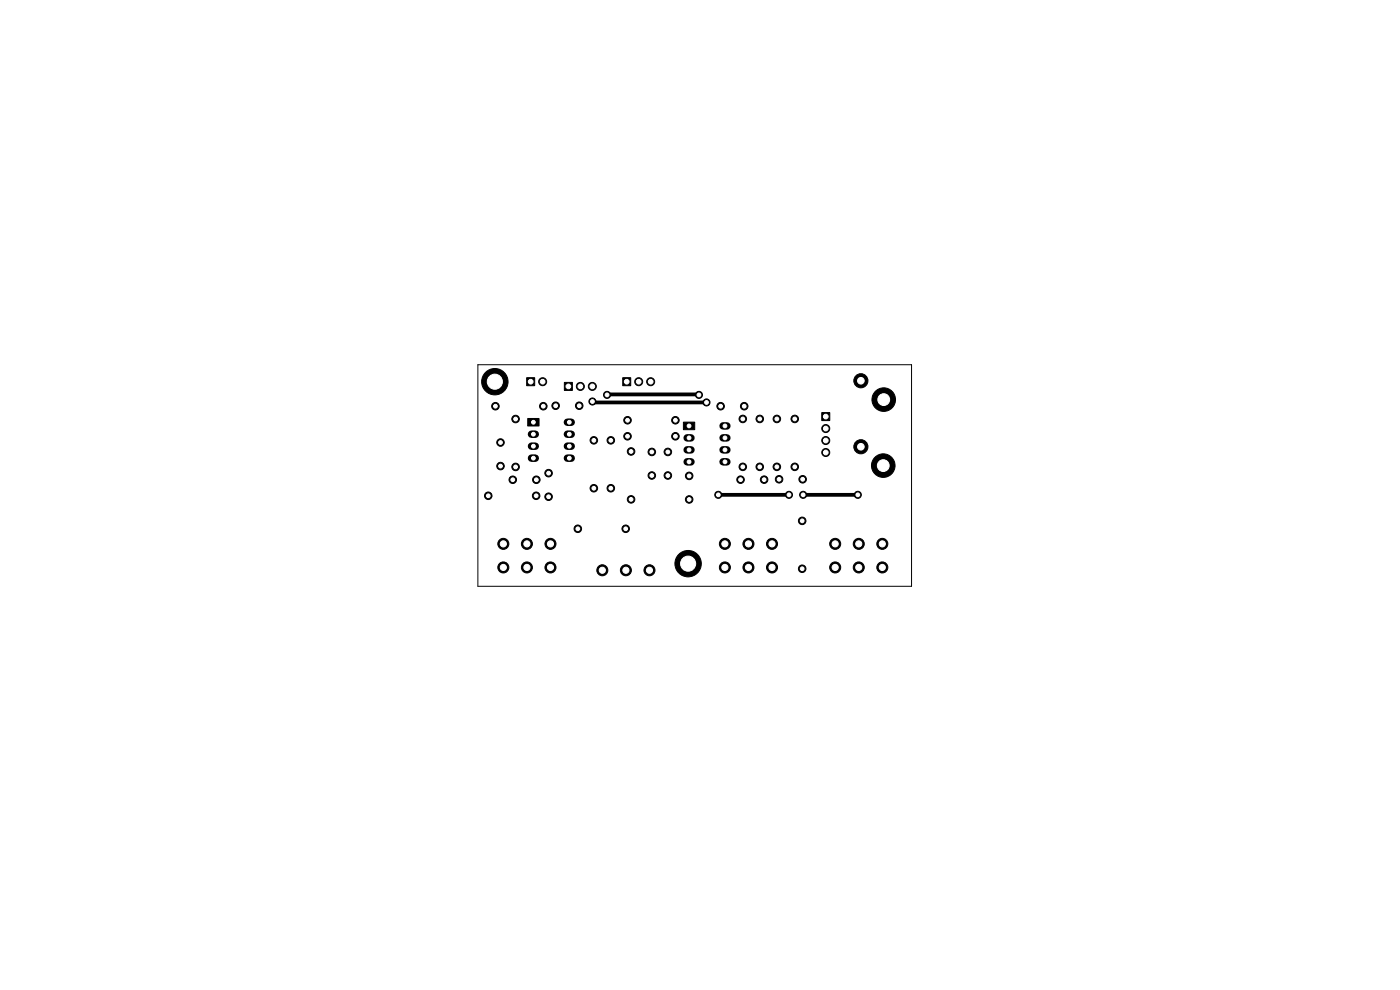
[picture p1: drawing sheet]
<svg xmlns="http://www.w3.org/2000/svg" width="297mm" height="210mm" viewBox="0 0 297 210" stroke-linecap="round" stroke-linejoin="round" font-family="sans-serif">
<g fill="#000" stroke="#000" stroke-width=".21">
<path d="M112 88.8h2.4v1.6h-2.4zM111.7 80.1h1.7v1.7h-1.7zM119.7 81.1h1.7v1.7h-1.7zM132.1 80.1h1.7v1.7h-1.7zM145 89.5h2.4v1.6h-2.4zM174.3 87.5h1.7v1.7h-1.7z"/>
<circle cx="105" cy="81" r="2.8"/>
<circle cx="105.1" cy="86.2" r=".8"/>
<circle cx="106.2" cy="93.9" r=".8"/>
<circle cx="106.2" cy="98.9" r=".8"/>
<circle cx="109.4" cy="88.9" r=".8"/>
<circle cx="109.4" cy="99" r=".8"/>
<circle cx="115.1" cy="81" r=".85"/>
<circle cx="115.3" cy="86.2" r=".8"/>
<circle cx="117.9" cy="86.1" r=".8"/>
<circle cx="122.9" cy="86.1" r=".8"/>
<circle cx="123.1" cy="82" r=".85"/>
<circle cx="125.7" cy="82" r=".85"/>
<circle cx="125.7" cy="85.2" r=".75"/>
<circle cx="126" cy="93.4" r=".8"/>
<circle cx="128.8" cy="83.8" r=".75"/>
<circle cx="129.6" cy="93.4" r=".8"/>
<circle cx="133.1" cy="89.1" r=".8"/>
<circle cx="133.1" cy="92.5" r=".8"/>
<circle cx="133.9" cy="95.8" r=".8"/>
<circle cx="135.5" cy="81" r=".85"/>
<circle cx="138" cy="81" r=".85"/>
<circle cx="138.3" cy="95.9" r=".8"/>
<circle cx="141.7" cy="95.9" r=".8"/>
<circle cx="143.3" cy="89.1" r=".8"/>
<circle cx="143.3" cy="92.5" r=".8"/>
<circle cx="148.3" cy="83.8" r=".75"/>
<circle cx="149.9" cy="85.4" r=".75"/>
<circle cx="152.9" cy="86.2" r=".8"/>
<circle cx="157.6" cy="99" r=".8"/>
<circle cx="157.6" cy="88.9" r=".8"/>
<circle cx="157.9" cy="86.2" r=".8"/>
<circle cx="161.2" cy="88.9" r=".8"/>
<circle cx="161.2" cy="99" r=".8"/>
<circle cx="164.8" cy="99" r=".8"/>
<circle cx="164.8" cy="88.9" r=".8"/>
<circle cx="168.6" cy="99" r=".8"/>
<circle cx="168.6" cy="88.9" r=".8"/>
<circle cx="175.2" cy="90.9" r=".85"/>
<circle cx="175.2" cy="96" r=".85"/>
<circle cx="175.2" cy="93.4" r=".85"/>
<circle cx="182.6" cy="94.8" r="1.5"/>
<circle cx="182.6" cy="80.8" r="1.5"/>
<circle cx="187.4" cy="98.8" r="2.5"/>
<circle cx="187.5" cy="84.8" r="2.5"/>
<circle cx="103.6" cy="105.2" r=".8"/>
<circle cx="106.8" cy="115.4" r="1.17"/>
<circle cx="108.8" cy="101.8" r=".8"/>
<circle cx="111.8" cy="115.4" r="1.17"/>
<circle cx="113.7" cy="105.2" r=".8"/>
<circle cx="113.8" cy="101.8" r=".8"/>
<circle cx="116.4" cy="100.4" r=".8"/>
<circle cx="116.4" cy="105.4" r=".8"/>
<circle cx="116.8" cy="115.4" r="1.17"/>
<circle cx="122.6" cy="112.2" r=".8"/>
<circle cx="126" cy="103.6" r=".8"/>
<circle cx="129.6" cy="103.6" r=".8"/>
<circle cx="132.7" cy="112.2" r=".8"/>
<circle cx="133.9" cy="105.9" r=".8"/>
<circle cx="138.3" cy="100.9" r=".8"/>
<circle cx="141.7" cy="100.9" r=".8"/>
<circle cx="146" cy="119.6" r="2.8"/>
<circle cx="146.2" cy="100.9" r=".8"/>
<circle cx="146.2" cy="105.9" r=".8"/>
<circle cx="152.4" cy="105" r=".75"/>
<circle cx="153.8" cy="115.4" r="1.17"/>
<circle cx="157.1" cy="101.7" r=".8"/>
<circle cx="158.8" cy="115.4" r="1.17"/>
<circle cx="162.1" cy="101.7" r=".8"/>
<circle cx="163.8" cy="115.4" r="1.17"/>
<circle cx="165.3" cy="101.7" r=".8"/>
<circle cx="167.4" cy="105" r=".75"/>
<circle cx="170.2" cy="110.5" r=".8"/>
<circle cx="170.3" cy="101.7" r=".8"/>
<circle cx="170.4" cy="105" r=".75"/>
<circle cx="177.2" cy="115.4" r="1.17"/>
<circle cx="182" cy="105" r=".75"/>
<circle cx="182.2" cy="115.4" r="1.17"/>
<circle cx="187.2" cy="115.4" r="1.17"/>
<circle cx="106.8" cy="120.4" r="1.17"/>
<circle cx="111.8" cy="120.4" r="1.17"/>
<circle cx="116.8" cy="120.4" r="1.17"/>
<circle cx="127.8" cy="121" r="1.17"/>
<circle cx="132.8" cy="121" r="1.17"/>
<circle cx="137.8" cy="121" r="1.17"/>
<circle cx="153.8" cy="120.4" r="1.17"/>
<circle cx="158.8" cy="120.4" r="1.17"/>
<circle cx="163.8" cy="120.4" r="1.17"/>
<circle cx="170.2" cy="120.6" r=".8"/>
<circle cx="177.2" cy="120.4" r="1.17"/>
<circle cx="182.2" cy="120.4" r="1.17"/>
<circle cx="187.2" cy="120.4" r="1.17"/>
</g>
<g fill="none" stroke="#000" stroke-width="1.6">
<path d="M112.8 92.1h.8M112.8 94.7h.8M112.8 97.2h.8M120.4 92.1h.8M120.4 94.7h.8M120.4 97.2h.8M120.4 89.6h.8M145.8 92.9h.8M145.8 95.4h.8M145.8 98h.8M153.4 92.9h.8M153.4 95.4h.8"/>
<path d="M153.4 98h.8M153.4 90.4h.8"/>
</g>
<path d="M125.7 85.2l.2 .2h24M128.8 83.8h19.5M152.4 105h15M170.4 105h11.6" fill="none" stroke="#000" stroke-width=".8"/>
<g fill="#fff" stroke="#fff" stroke-width=".21">
<circle cx="149.9" cy="85.4" r=".4"/>
<circle cx="125.7" cy="85.2" r=".4"/>
<circle cx="128.8" cy="83.8" r=".4"/>
<circle cx="148.3" cy="83.8" r=".4"/>
<circle cx="152.4" cy="105" r=".4"/>
<circle cx="167.4" cy="105" r=".4"/>
<circle cx="170.4" cy="105" r=".4"/>
<circle cx="182" cy="105" r=".4"/>
<circle cx="133" cy="81" r=".5"/>
<circle cx="135.5" cy="81" r=".5"/>
<circle cx="138" cy="81" r=".5"/>
<circle cx="146.2" cy="101" r=".4"/>
<circle cx="146.2" cy="106" r=".4"/>
<circle cx="164.8" cy="88.9" r=".4"/>
<circle cx="164.8" cy="99" r=".4"/>
<circle cx="146.2" cy="90.4" r=".4"/>
<circle cx="146.2" cy="92.9" r=".4"/>
<circle cx="146.2" cy="95.4" r=".4"/>
<circle cx="146.2" cy="98" r=".4"/>
<circle cx="153.8" cy="98" r=".4"/>
<circle cx="153.8" cy="95.4" r=".4"/>
<circle cx="153.8" cy="92.9" r=".4"/>
<circle cx="153.8" cy="90.4" r=".4"/>
<circle cx="161.2" cy="99" r=".4"/>
<circle cx="161.2" cy="88.9" r=".4"/>
<circle cx="170.2" cy="110.5" r=".4"/>
<circle cx="170.2" cy="120.7" r=".4"/>
<circle cx="141.7" cy="95.9" r=".4"/>
<circle cx="141.7" cy="100.9" r=".4"/>
<circle cx="168.6" cy="99" r=".4"/>
<circle cx="168.6" cy="88.9" r=".4"/>
<circle cx="115.3" cy="86.2" r=".4"/>
<circle cx="105.1" cy="86.2" r=".4"/>
<circle cx="138.3" cy="100.9" r=".4"/>
<circle cx="138.3" cy="95.9" r=".4"/>
<circle cx="146" cy="119.6" r="1.6"/>
<circle cx="133.9" cy="95.8" r=".4"/>
<circle cx="133.9" cy="105.9" r=".4"/>
<circle cx="177.2" cy="120.4" r=".65"/>
<circle cx="182.2" cy="120.4" r=".65"/>
<circle cx="187.2" cy="120.4" r=".65"/>
<circle cx="177.2" cy="115.4" r=".65"/>
<circle cx="182.2" cy="115.4" r=".65"/>
<circle cx="187.2" cy="115.4" r=".65"/>
<circle cx="113.2" cy="89.6" r=".4"/>
<circle cx="113.2" cy="92.1" r=".4"/>
<circle cx="113.2" cy="94.7" r=".4"/>
<circle cx="113.2" cy="97.2" r=".4"/>
<circle cx="120.8" cy="97.2" r=".4"/>
<circle cx="120.8" cy="94.7" r=".4"/>
<circle cx="120.8" cy="92.1" r=".4"/>
<circle cx="120.8" cy="89.6" r=".4"/>
<circle cx="112.6" cy="81" r=".5"/>
<circle cx="115.1" cy="81" r=".5"/>
<circle cx="129.6" cy="103.6" r=".4"/>
<circle cx="129.6" cy="93.4" r=".4"/>
<circle cx="122.6" cy="112.2" r=".4"/>
<circle cx="132.7" cy="112.2" r=".4"/>
<circle cx="153.8" cy="120.4" r=".65"/>
<circle cx="158.8" cy="120.4" r=".65"/>
<circle cx="163.8" cy="120.4" r=".65"/>
<circle cx="153.8" cy="115.4" r=".65"/>
<circle cx="158.8" cy="115.4" r=".65"/>
<circle cx="163.8" cy="115.4" r=".65"/>
<circle cx="109.4" cy="88.9" r=".4"/>
<circle cx="109.4" cy="99.1" r=".4"/>
<circle cx="106.8" cy="120.4" r=".65"/>
<circle cx="111.8" cy="120.4" r=".65"/>
<circle cx="116.8" cy="120.4" r=".65"/>
<circle cx="106.8" cy="115.4" r=".65"/>
<circle cx="111.8" cy="115.4" r=".65"/>
<circle cx="116.8" cy="115.4" r=".65"/>
<circle cx="106.2" cy="93.9" r=".4"/>
<circle cx="106.2" cy="98.9" r=".4"/>
<circle cx="113.8" cy="101.8" r=".4"/>
<circle cx="108.8" cy="101.8" r=".4"/>
<circle cx="157.6" cy="88.9" r=".4"/>
<circle cx="157.6" cy="99" r=".4"/>
<circle cx="165.3" cy="101.7" r=".4"/>
<circle cx="170.3" cy="101.7" r=".4"/>
<circle cx="105" cy="81" r="1.6"/>
<circle cx="120.6" cy="82" r=".5"/>
<circle cx="123.1" cy="82" r=".5"/>
<circle cx="125.7" cy="82" r=".5"/>
<circle cx="157.9" cy="86.2" r=".4"/>
<circle cx="152.9" cy="86.2" r=".4"/>
<circle cx="117.9" cy="86.1" r=".4"/>
<circle cx="122.9" cy="86.1" r=".4"/>
<circle cx="157.1" cy="101.8" r=".4"/>
<circle cx="162.1" cy="101.8" r=".4"/>
<circle cx="116.4" cy="100.4" r=".4"/>
<circle cx="116.4" cy="105.4" r=".4"/>
<circle cx="126" cy="103.6" r=".4"/>
<circle cx="126" cy="93.4" r=".4"/>
<circle cx="133.1" cy="92.5" r=".4"/>
<circle cx="143.3" cy="92.5" r=".4"/>
<circle cx="143.3" cy="89.1" r=".4"/>
<circle cx="133.1" cy="89.1" r=".4"/>
<circle cx="127.8" cy="121" r=".65"/>
<circle cx="132.8" cy="121" r=".65"/>
<circle cx="137.8" cy="121" r=".65"/>
<circle cx="175.2" cy="88.4" r=".5"/>
<circle cx="175.2" cy="90.9" r=".5"/>
<circle cx="175.2" cy="93.5" r=".5"/>
<circle cx="175.2" cy="96" r=".5"/>
<circle cx="103.6" cy="105.2" r=".4"/>
<circle cx="113.7" cy="105.2" r=".4"/>
<circle cx="182.6" cy="80.8" r=".7"/>
<circle cx="182.6" cy="94.8" r=".7"/>
<circle cx="187.5" cy="84.8" r="1.25"/>
<circle cx="187.4" cy="98.8" r="1.25"/>
</g>
<path d="M186.5 79.6h1.7M186.5 103.9h1.7" fill="none" stroke="#fff" stroke-width="2.5"/>
<path d="M101.4 77.4h92v47h-92z" fill="none" stroke="#000" stroke-width=".21"/>
</svg>
